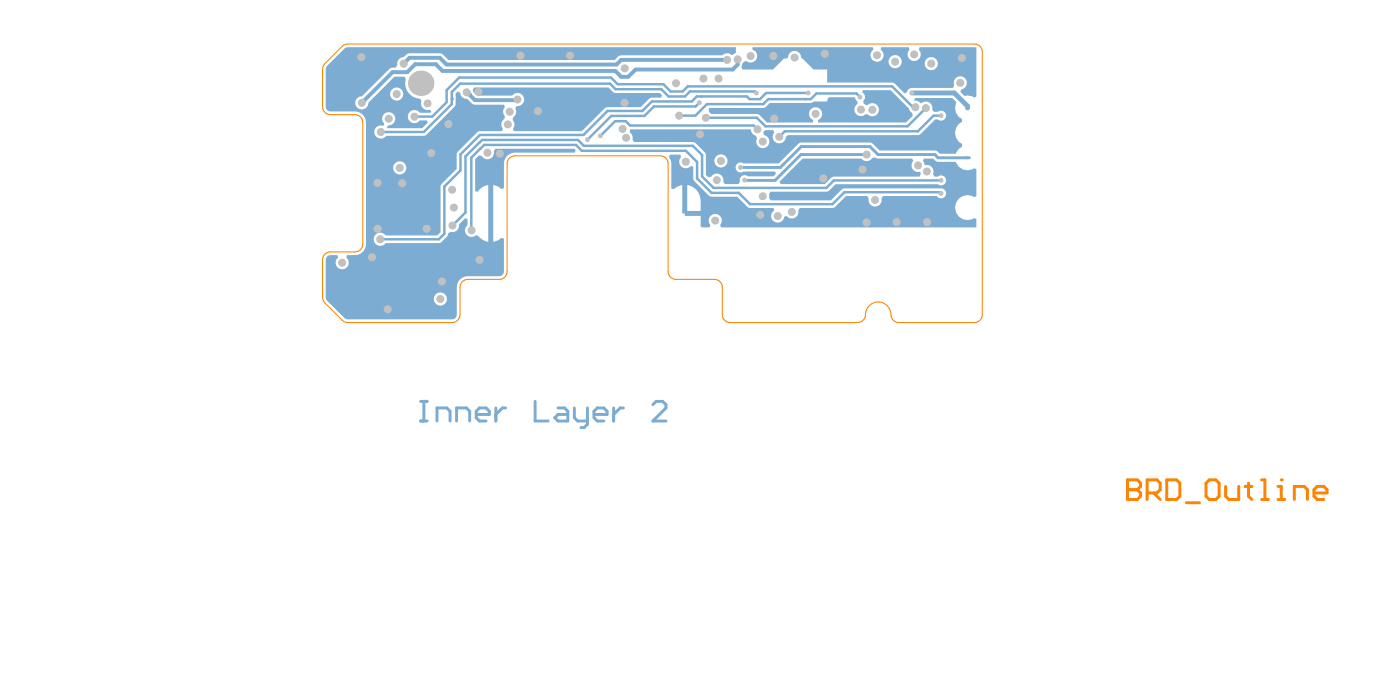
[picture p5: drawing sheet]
<svg xmlns="http://www.w3.org/2000/svg" width="237mm" height="117mm" viewBox="0 0 237 117" stroke-linecap="round" stroke-linejoin="round" font-family="sans-serif">
<path d="M55.1 10.8l2.9-2.9 .6-.4h.4h106.3a1.33 1.33 0 0 1 1.3 1.3v44.5a1.33 1.33 0 0 1-1.3 1.4h-12.9a1.48 1.48 0 0 1-1.3-1.8 2.19 2.19 0 0 0-2.6-1.7 2.19 2.19 0 0 0-1.8 2.4 1.33 1.33 0 0 1-1.3 1.1h-21.6a1.33 1.33 0 0 1-1.3-1.4v-4.6a1.33 1.33 0 0 0-1.3-1.3h-6.6a1.33 1.33 0 0 1-1.3-1.4v-18.3a1.33 1.33 0 0 0-1.3-1.3h-24.7a1.33 1.33 0 0 0-1.3 1.3v18.3a1.33 1.33 0 0 1-1.3 1.4h-5.4a1.33 1.33 0 0 0-1.3 1.3v4.6a1.33 1.33 0 0 1-1.3 1.4h-17.7l-.7-.2-3.2-3.1-.4-.6v-6.8a1.33 1.33 0 0 1 1.3-1.3h4.2a1.33 1.33 0 0 0 1.3-1.3v-20.6a1.33 1.33 0 0 0-1.3-1.4h-4.2a1.33 1.33 0 0 1-1.3-1.3v-6.4l.2-.6z" fill="none" stroke="#fd8300" stroke-width=".17"/>
<path d="M191.2 81.3v3.4h1.7l.5-.6v-.5l-.5-.6h-1.7" fill="none" stroke="#fd8300" stroke-width=".5"/>
<circle cx="191.2" cy="83" r=".25" fill="#fd8300"/>
<g fill="none" stroke="#fd8300" stroke-width=".5">
<path d="M191.2 81.3h1.7l.5 .6v.6l-.5 .5h-1.7M194.5 83.6h1.7l.6-.6v-1.1l-.6-.6h-1.7v3.4M195.6 83.6l1.2 1.1M197.9 81.3h1.6l.6 .6v2.2l-.6 .6h-1.6zM201.2 85.2h2.2M204.5 81.9l.6-.6h1.1l.5 .6v2.2l-.5 .6h-1.1l-.6-.6zM207.8 82.5v1.6l.6 .6h1.7v-2.2M211.2 82.5h1.1M211.7 81.9v2.2l.6 .6M214 81.3h.5v3.4M214 84.7h1.1M216.7 84.7h1.1"/>
<path d="M216.7 82.5h.6v2.2"/>
</g>
<circle cx="217.3" cy="81.3" r=".25" fill="#fd8300"/>
<path d="M219.5 84.7v-2.2h1.7l.5 .5v1.7M222.8 83.6h2.2v-.6l-.5-.5h-1.1l-.6 .5v1.1l.6 .6h1.1" fill="none" stroke="#fd8300" stroke-width=".5"/>
<g fill="#7cacd1">
<path d="M132.2 30.8l3.9-3.9h10a1.08 1.08 0 0 0 1.8-.1l.5-.1 .5 .2h5.8l.2 .4a1.11 1.11 0 0 0-.1 1.4 1.11 1.11 0 0 0 1.3 .4l.1 .4-.3 .4h-14.5l-.4 .2-1.1 1.1h-7.5z"/>
<path d="M120.4 18.3h9l.5-.2 .7-.6h6.9l.5-.3h2.3v-.4l.3-.3h4.4l.4 .7v.4a1.14 1.14 0 0 0-.3 1.6 1.14 1.14 0 0 0 1.7 .2h.3a1.13 1.13 0 0 0 1.6 0 1.13 1.13 0 0 0 0-1.6 1.13 1.13 0 0 0-1.6 0h-.3l-.3-.2-.1-.5a.83 .83 0 0 0-.2-1.4l.1-.4h4.7l3.1 3.1 .3 .6 .3 .1 .1 .5-1.2 1.2h-14.8l-.1-.5a1.12 1.12 0 0 0 .5-1.7 1.12 1.12 0 0 0-1.8 0 1.12 1.12 0 0 0 .5 1.7v.5h-7.8l-1.5-1.4-8-.1-.3-.3-.1-.4z"/>
<path d="M80.4 14.8h22.8l.7 .8 .5 .2h7.5l.4 .4-.2 .4h-1.8l-1.6 1.6h-5.9l-4.1 4h-11.5l-.2-.4a1.18 1.18 0 0 0-.1-1.6l.1-.3a1.05 1.05 0 0 0 .4-1.6l.2-.3a1.11 1.11 0 0 0 1.2-1.6 1.11 1.11 0 0 0-1.9-.2h-6a1.16 1.16 0 0 1-.7-.9z"/>
<path d="M127.6 8h20.4l.1 .4a1.11 1.11 0 0 0-.2 1.7 1.11 1.11 0 0 0 1.7 0 1.11 1.11 0 0 0-.3-1.7l.2-.4h4.6l.1 .4a1.12 1.12 0 0 0 0 1.6 1.12 1.12 0 0 0 1.6 0 1.12 1.12 0 0 0 0-1.6l.1-.4 9.7 .1v8.2l-.4 .2-.3-.2-.8-.1-.5 .1-.7-.7 .1-.5a1.12 1.12 0 0 0 .9-1.3 1.12 1.12 0 0 0-1.4-.8 1.12 1.12 0 0 0-.7 1.5l-.2 .4h-7a.82 .82 0 0 0-.8 .7l-.4 .2-1.6-1.6-.5-.2h-11v-2.2h-2.3l-2.1-2a1.13 1.13 0 0 0-1.2-1.2 1.13 1.13 0 0 0-1.1 1.2l-.1 .1h-.6l-1.8 1.9h-5.2a.94 .94 0 0 1 .7-1.4 1.11 1.11 0 0 0 1.7-.4 1.11 1.11 0 0 0-.7-1.6zM150.7 10.5a1.13 1.13 0 0 0 2.2 0 1.13 1.13 0 0 0-2.2 0zM156.8 10.8a1.15 1.15 0 0 0 2.3 0 1.15 1.15 0 0 0-2.3 0z"/>
<path d="M113.7 26.2h1.7l.1 .3a1.15 1.15 0 0 0 0 1.7 1.15 1.15 0 0 0 1.6-.1l.5 .2v2.2l2.8 2.8h4.6l2 1.9 4.2 .1 .1 .4a1.11 1.11 0 0 0 0 1.9 1.11 1.11 0 0 0 1.7-.9l.4-.1a1.12 1.12 0 0 0 1.3 .3 1.12 1.12 0 0 0 .7-1.2l.2-.4 5.8-.1 2.1-2h3.5l.3 .4a1.11 1.11 0 0 0 1.1 1.4 1.11 1.11 0 0 0 1.1-1.4l.3-.4h9.1a.85 .85 0 0 0 1.5-.1 .85 .85 0 0 0-1-1.2h-16.2l-.5 .2-1.8 1.9h-10.2l-.3-.5v-.6l.2-.4h9.5l.5-.2 1.1-1.1h17.4a.85 .85 0 0 0 1.1 0 .85 .85 0 0 0 0-1.2 .85 .85 0 0 0-1.1-.1h-.6l-.3-.4a1.12 1.12 0 0 0-.2-1.2 1.12 1.12 0 0 0-1.2-.3l-.3-.7 .2-.4h1.6l.5 .5h.3h3a2.05 2.05 0 0 0 3.1 1.1l.4 .2v4.5l-.4 .2a2.1 2.1 0 0 0-3.2 1.8 2.1 2.1 0 0 0 3.2 1.8l.4 .2v1.4h-43.3l-.2-.5a1.12 1.12 0 0 0 0-1.5 1.12 1.12 0 0 0-1.6 0 1.12 1.12 0 0 0 0 1.5l-.2 .5h-1.3l-.2-.3v-1.7h-2.7v-.4h-.4v-4.8l-.9 .3-.5 .4-.5-.1v-4.3l-.3-1.1zM116.5 31.4v4.4h2.3v-1.8a2.65 2.65 0 0 0-2.3-2.6z"/>
<path d="M55.5 11.1l2.9-2.8 .6-.3h65.8v1l-.7 .4-.4-.3a1.11 1.11 0 0 0-1.2 .3h-17.2l-.5 .2-.6 .6h-28.2l-.9-.9-.5-.3h-5.2l-.3 .1-.6 .6a1.1 1.1 0 0 0-1.1 1.3l-.3 .5h-.8l-.3 .2-4.6 4.6a1.12 1.12 0 0 0-1.2 1.1 1.12 1.12 0 0 0 1.2 1.2 1.12 1.12 0 0 0 1.1-1.2l4.4-4.4h1.7l.2 .5a2.63 2.63 0 0 0 2.4 3.2l.3 .4a1.14 1.14 0 0 0 .2 1.2 1.14 1.14 0 0 0 1.2 .3l.2 .3-.1 .2h-1.8a1.12 1.12 0 0 0-1.7-.2 1.12 1.12 0 0 0 0 1.7 1.12 1.12 0 0 0 1.7-.2h1.2l.1 .4-.9 .9h-5.9l-.1-.1 .3-.4a1.12 1.12 0 0 0 1.1-1.3 1.12 1.12 0 0 0-1.7-.7 1.12 1.12 0 0 0-.1 1.8l-.2 .3a1.12 1.12 0 0 0-1.4 .6 1.12 1.12 0 0 0 .4 1.4 1.12 1.12 0 0 0 1.5-.3h6.6l5-4.9 .2-.5v-1.7l.3-.4 .4 .2 .1 .4a1.08 1.08 0 0 0 1.1 .7l1 .9h5.3l.1 .5a1.19 1.19 0 0 0 0 1.6l-.1 .4-.2 .1a1.1 1.1 0 0 0 0 1.5l-.2 .4-4 .1-3.6 3.6-.1 2.7-2.6 2.8-.1 8-.5 .5h-8.8l-.1-.1a1.12 1.12 0 0 0-1.6 0 1.12 1.12 0 0 0 .1 1.6 1.12 1.12 0 0 0 1.6-.2h9l.5-.2 .9-.9a1.01 1.01 0 0 1 .6-.8 1.09 1.09 0 0 0 1.4-1.2l1.1-1.1 .4 .2v1l-.1 .1a1.13 1.13 0 0 0 0 1.5 1.13 1.13 0 0 0 1.6 0l1.1 .9 .9 .3v-9.6l-.9 .3-.9 .8-.4-.1v-5.4l.6-.7 .5 .2 .2 .2a1.11 1.11 0 0 0 1.3 .2 1.11 1.11 0 0 0 .5-1.3l.3-.4h13.4l.2 .3-.1 .4h-10.2a1.86 1.86 0 0 0-1.8 1.8v4.2l-.5 .1-.4-.3-1-.3v9.6l1-.3 .4-.4 .5 .2-.1 5.7-.2 .4-.6 .2h-5.3a1.88 1.88 0 0 0-1.8 1.9l-.1 4.8-.1 .3-.4 .3h-18.1l-.4-.2-2.9-2.9-.2-.4v-6.7l.2-.5 .6-.2h1.1l.1 .5a1.12 1.12 0 0 0-.1 1.6 1.12 1.12 0 0 0 1.6 0 1.12 1.12 0 0 0-.1-1.6l.1-.5h1.4a1.88 1.88 0 0 0 1.9-1.8v-20.7a1.86 1.86 0 0 0-1.9-1.8h-4.1l-.4-.1-.4-.4-.1-6.6zM66.1 15.9a1.15 1.15 0 0 0 2.3 0 1.15 1.15 0 0 0-2.3 0zM66.7 28.5a1.13 1.13 0 0 0 2.2 0 1.13 1.13 0 0 0-2.2 0zM73.6 50.7a1.13 1.13 0 0 0 2.2 0 1.13 1.13 0 0 0-2.2 0z"/>
<path d="M106.8 21.9h20.5a1.09 1.09 0 0 0 .9 1.1l.2 .5a1.12 1.12 0 0 0 .5 1.5 1.12 1.12 0 0 0 1.5-.6 1.12 1.12 0 0 0-.8-1.5l-.2-.4 .4-.4h1.3l.2 .4a1.12 1.12 0 0 0 .5 1.8 1.12 1.12 0 0 0 1.5-1.1l.3-.3h22.1l.4-.2 2.5-2.5h.5a.85 .85 0 0 0 1.1 0 .85 .85 0 0 0 0-1.2 .85 .85 0 0 0-1.1 0h-.7l-.3-.4a1.11 1.11 0 0 0-.5-1.3 1.11 1.11 0 0 0-1.4 .2l-.2-.1a1.24 1.24 0 0 0-1-.4l.2-.4h6.3l.7 .7a2.08 2.08 0 0 0 1 2.9v.4a2.13 2.13 0 0 0-1.2 1.9 2.13 2.13 0 0 0 1.2 1.9v.4a2.01 2.01 0 0 0-1.1 1.3h-2.7l-.6-.5-.3-.1h-9.3l-1.2-1.1-.5-.2h-11.6l-.5 .2-3.3 3.3h-6a.84 .84 0 0 0-1.4 .7 .84 .84 0 0 0 1.4 .7h5.3l.2 .4-.4 .4h-4.4a.84 .84 0 0 0-1-.1 .84 .84 0 0 0-.3 1l-.3 .4h-2.3l-.3-.4a1.1 1.1 0 0 0-.6-1.3 1.1 1.1 0 0 0-1.4 .5l-.5 .1-.4-.5v-3.6l-2-1.9h-10.2l-.3-.4a1.06 1.06 0 0 0-.4-1.3zM121.1 27.3a1.15 1.15 0 0 0 2.3 0 1.15 1.15 0 0 0-2.3 0z"/>
</g>
<path d="M66.6 12.2h2.5M68.6 10.6l-.1 .2M68.6 10.5v.4M69.4 9.8l-.8 .8" fill="none" stroke="#7cacd1" stroke-width=".66"/>
<path d="M75.4 39.6l-1 1" fill="none" stroke="#7cacd1" stroke-width=".42"/>
<circle cx="70.3" cy="19.8" r=".21" fill="#7cacd1"/>
<g fill="none" stroke="#7cacd1" stroke-width=".42">
<path d="M75.7 15.3v2l-2.4 2.5h-3M76.6 16.8v.8M103 18.8l-4.1 4.1M112.2 15.1l1.2 1.3h2.8l.8-.9M112.5 14.3l1.2 1.2h2.1l.8-.9M118.2 16.4h.8M118.6 17.4l-.6 .6M119 16.3v.1M119.9 17.6v.1M119.9 17.6l-2 2M128 15.5l.3 .3M128.4 20l1.4 1.4"/>
<path d="M129.9 15.8l-1 1h-1.8l-.4-.5M130.3 16.8l-.9 .9M136.6 16.8h.1M145.2 15.8l.6 .7M151.3 14.6l3.5 3.6h.4M157 18.3l-3.1 3.1M158.3 19.6h1.3M81.4 22.9l-3.3 3.3v2.7l-2.7 2.7v8M81.4 25.2h.1M81.8 23.7l-2.9 2.8v9.5l-2.2 2.2M82.1 24.6l-2.2 2.1 .1 12.4M97.7 24.6l1 1"/>
<path d="M98 23.7l1 1M104.3 20.5h1.8l.8 .8M117.5 24.7l1.6 1.6v3.6l1.9 2M118.2 27.5v2.8l2.5 2.4M125.3 32.7l1.9 1.9M127.8 21.3l.7 .6M133.1 22.3l-.9 .9M141.4 30.6l-1.3 1.3M143.2 32.6l-2 2M159.4 32.6l.2 .2"/>
</g>
<path d="M70.4 10.9h3.5l1.1 1.1M74.6 9.8l1.1 1.1M79.1 15.6v-.1l1.4 1.5M87.8 16.9l-.1 .1M105.3 10.1l-.7 .8M107.8 11.8l-1.3 1.2h-1.2l-.9-1M125.1 10.1v.9" fill="none" stroke="#7cacd1" stroke-width=".66"/>
<path d="M126.3 30.5v.1M135.8 26.2l-4.4 4.4M135.9 24.8l-3.6 3.6M147.5 24.8l1.4 1.4M158.5 26.2l.6 .5h5" fill="none" stroke="#7cacd1" stroke-width=".5"/>
<path d="M161.8 15.8l2.3 2.2v.3" fill="none" stroke="#7cacd1" stroke-width=".83"/>
<circle cx="76.6" cy="16.8" r=".21" fill="#7cacd1"/>
<g fill="none" stroke="#7cacd1" stroke-width=".42">
<path d="M76.6 17.6l-4.7 4.8h-7.3M112.2 15.1h-7.8l-.9-.9h-25.5l-1.4 1.4v1.2M112.5 14.3h-7.8l-1.1-1.2h-25.7l-2.2 2.2M115.2 19.6h2.7M116.6 14.6h34.7M117 15.5h11M118 18h-7.1l-1.6 1.7h-5.6l-4.1 4M118.2 16.4l-.9 .8h-6.8l-1.6 1.6h-5.9M119 16.3h7.7M119.7 20h8.7M119.9 17.7h9.5M129.9 15.8h7.2"/>
<path d="M145.2 15.8h-6.7l-1 1h-7.2M158.3 19.6l-2.6 2.7h-22.6M81.4 22.9h17.5M81.8 23.7h16.2M82.1 24.6h15.6M98.7 25.6h17.6l1.9 1.9M99 24.7h18.5M104.3 20.5l-2.5 2.5M106.9 21.3h20.9M120.7 32.7h4.6M121 31.9h19.1M127.2 34.6h14"/>
<path d="M129.8 21.4h24.1M141.4 30.6h18.2M143.2 32.6h16.2M64.5 40.6h9.9"/>
</g>
<path d="M66.6 12.2l-5.2 5.2M69.4 9.8h5.2M70.4 10.9l-1.3 1.3M75 12h29.4M75.7 10.9h28.9M80.5 17h7.2M105.3 10.1h18M125.1 11l-.8 .8h-16.5" fill="none" stroke="#7cacd1" stroke-width=".66"/>
<g fill="none" stroke="#7cacd1" stroke-width=".5">
<path d="M125.6 28.4h6.7M126.3 30.6h5.1M135.8 26.2h11.2M135.9 24.8h11.6M148.9 26.2h9.6M164.1 26.7h.3M71.3 68h1.1M71.3 71.4h1.1M71.9 68v3.4M74.1 71.4v-2.2h1.7l.5 .5v1.7M77.4 71.4v-2.2h1.7l.6 .5v1.7M80.8 70.3h2.2v-.6l-.6-.5h-1.1l-.5 .5v1.1l.5 .6h1.1"/>
<path d="M84.1 69.2v2.2M85.8 69.2h-.6l-1.1 1.1M90.7 68v3.4h2.3M94.6 69.2h1.1l.6 .5v1.7h-1.7l-.5-.6 .5-.5h1.7M97.4 69.2v1.6l.6 .6h1.6M99.6 69.2v2.7l-.5 .6h-.6M100.7 70.3h2.3v-.6l-.6-.5h-1.1l-.6 .5v1.1l.6 .6h1.1M104.1 69.2v2.2M105.7 69.2h-.5l-1.1 1.1M110.7 68.6l.6-.6h1.1l.5 .6v.6l-2.2 2.2h2.2"/>
</g>
<path d="M154.6 15.8h7.2" fill="none" stroke="#7cacd1" stroke-width=".83"/>
<g fill="#c0c0c0">
<circle cx="139.9" cy="9.1" r=".68"/>
<circle cx="148.7" cy="9.4" r=".68"/>
<circle cx="129.4" cy="24" r=".68"/>
<circle cx="81.1" cy="15.5" r=".68"/>
<circle cx="87.8" cy="16.9" r=".68"/>
<circle cx="157.9" cy="10.8" r=".68"/>
<circle cx="157.2" cy="29.1" r=".68"/>
<circle cx="155.7" cy="28" r=".68"/>
<circle cx="119.7" cy="20" r=".68"/>
<circle cx="122.3" cy="27.3" r=".68"/>
<circle cx="121.6" cy="30.5" r=".68"/>
<circle cx="115.2" cy="19.6" r=".68"/>
<circle cx="118.6" cy="17.4" r=".42"/>
<circle cx="145.8" cy="16.5" r=".42"/>
<circle cx="128.3" cy="15.8" r=".42"/>
<circle cx="159.6" cy="19.6" r=".42"/>
<circle cx="125.6" cy="28.4" r=".42"/>
<circle cx="146.3" cy="28.7" r=".68"/>
<circle cx="147" cy="26.2" r=".68"/>
<circle cx="137.1" cy="15.8" r=".42"/>
<circle cx="146" cy="18.6" r=".68"/>
<circle cx="147.9" cy="18.6" r=".68"/>
<circle cx="105.6" cy="21.9" r=".68"/>
<circle cx="105.9" cy="17.4" r=".68"/>
<circle cx="84.8" cy="26.1" r=".68"/>
<circle cx="67.3" cy="15.9" r=".68"/>
<circle cx="82.7" cy="25.9" r=".68"/>
<circle cx="106.2" cy="23.4" r=".68"/>
<circle cx="101.8" cy="23" r=".42"/>
<circle cx="99.6" cy="23.7" r=".42"/>
<circle cx="86.4" cy="18.9" r=".68"/>
<circle cx="134.3" cy="35.9" r=".68"/>
<circle cx="159.6" cy="32.8" r=".42"/>
<circle cx="159.6" cy="30.6" r=".42"/>
<circle cx="126.3" cy="30.5" r=".42"/>
<circle cx="79.1" cy="15.6" r=".68"/>
<circle cx="114.6" cy="14.1" r=".68"/>
<circle cx="65.9" cy="20.1" r=".68"/>
<circle cx="64.6" cy="22.4" r=".68"/>
<circle cx="61.4" cy="17.4" r=".68"/>
<circle cx="138.3" cy="19.3" r=".68"/>
<circle cx="128.9" cy="36.4" r=".68"/>
<circle cx="131.3" cy="20.1" r=".68"/>
<circle cx="131.2" cy="9.5" r=".68"/>
<circle cx="67.8" cy="28.5" r=".68"/>
<circle cx="105.9" cy="11.6" r=".68"/>
<circle cx="81.3" cy="44" r=".68"/>
<circle cx="74.7" cy="50.7" r=".68"/>
<circle cx="74.9" cy="47.7" r=".68"/>
<circle cx="121.3" cy="37.4" r=".68"/>
<circle cx="76" cy="21" r=".68"/>
<circle cx="76.7" cy="38.2" r=".68"/>
<circle cx="77" cy="35.2" r=".68"/>
<circle cx="64" cy="31" r=".68"/>
<circle cx="68.2" cy="31.1" r=".68"/>
<circle cx="64" cy="38.8" r=".68"/>
<circle cx="73.1" cy="26" r=".68"/>
<circle cx="86.1" cy="21.1" r=".68"/>
<circle cx="91.2" cy="18.8" r=".68"/>
<circle cx="96.7" cy="9.4" r=".68"/>
<circle cx="88.3" cy="9.4" r=".68"/>
<circle cx="63.1" cy="43.6" r=".68"/>
<circle cx="64.5" cy="40.6" r=".68"/>
<circle cx="72.4" cy="38.8" r=".68"/>
<circle cx="65.7" cy="52.4" r=".68"/>
<circle cx="162.9" cy="14" r=".68"/>
<circle cx="148.4" cy="33.9" r=".68"/>
<circle cx="152.1" cy="37.7" r=".68"/>
<circle cx="157.2" cy="37.7" r=".68"/>
<circle cx="147" cy="37.7" r=".68"/>
<circle cx="163.1" cy="9.8" r=".68"/>
<circle cx="155" cy="9.2" r=".68"/>
<circle cx="151.8" cy="10.5" r=".68"/>
<circle cx="154.6" cy="15.8" r=".42"/>
<circle cx="121.9" cy="13.3" r=".68"/>
<circle cx="123.3" cy="10.2" r=".68"/>
<circle cx="157" cy="18.3" r=".68"/>
<circle cx="155.2" cy="18.2" r=".68"/>
<circle cx="119.3" cy="13.3" r=".68"/>
<circle cx="128.5" cy="21.9" r=".68"/>
<circle cx="132.2" cy="23.2" r=".68"/>
<circle cx="131.9" cy="36.6" r=".68"/>
<circle cx="129.4" cy="33.3" r=".68"/>
<circle cx="61.3" cy="9.7" r=".68"/>
<circle cx="139.6" cy="30.2" r=".68"/>
<circle cx="118.7" cy="22.8" r=".68"/>
<circle cx="58" cy="44.5" r=".68"/>
<circle cx="76.7" cy="32.2" r=".68"/>
<circle cx="80" cy="39.1" r=".68"/>
<circle cx="116.3" cy="27.4" r=".68"/>
<circle cx="127.3" cy="9.5" r=".68"/>
<circle cx="134.7" cy="9.8" r=".68"/>
<circle cx="125.1" cy="10.1" r=".68"/>
<circle cx="68.5" cy="10.8" r=".68"/>
<circle cx="72.5" cy="17.5" r=".68"/>
<circle cx="70.3" cy="19.8" r=".68"/>
<circle cx="71.3" cy="14.1" r="2.16"/>
</g>
</svg>
